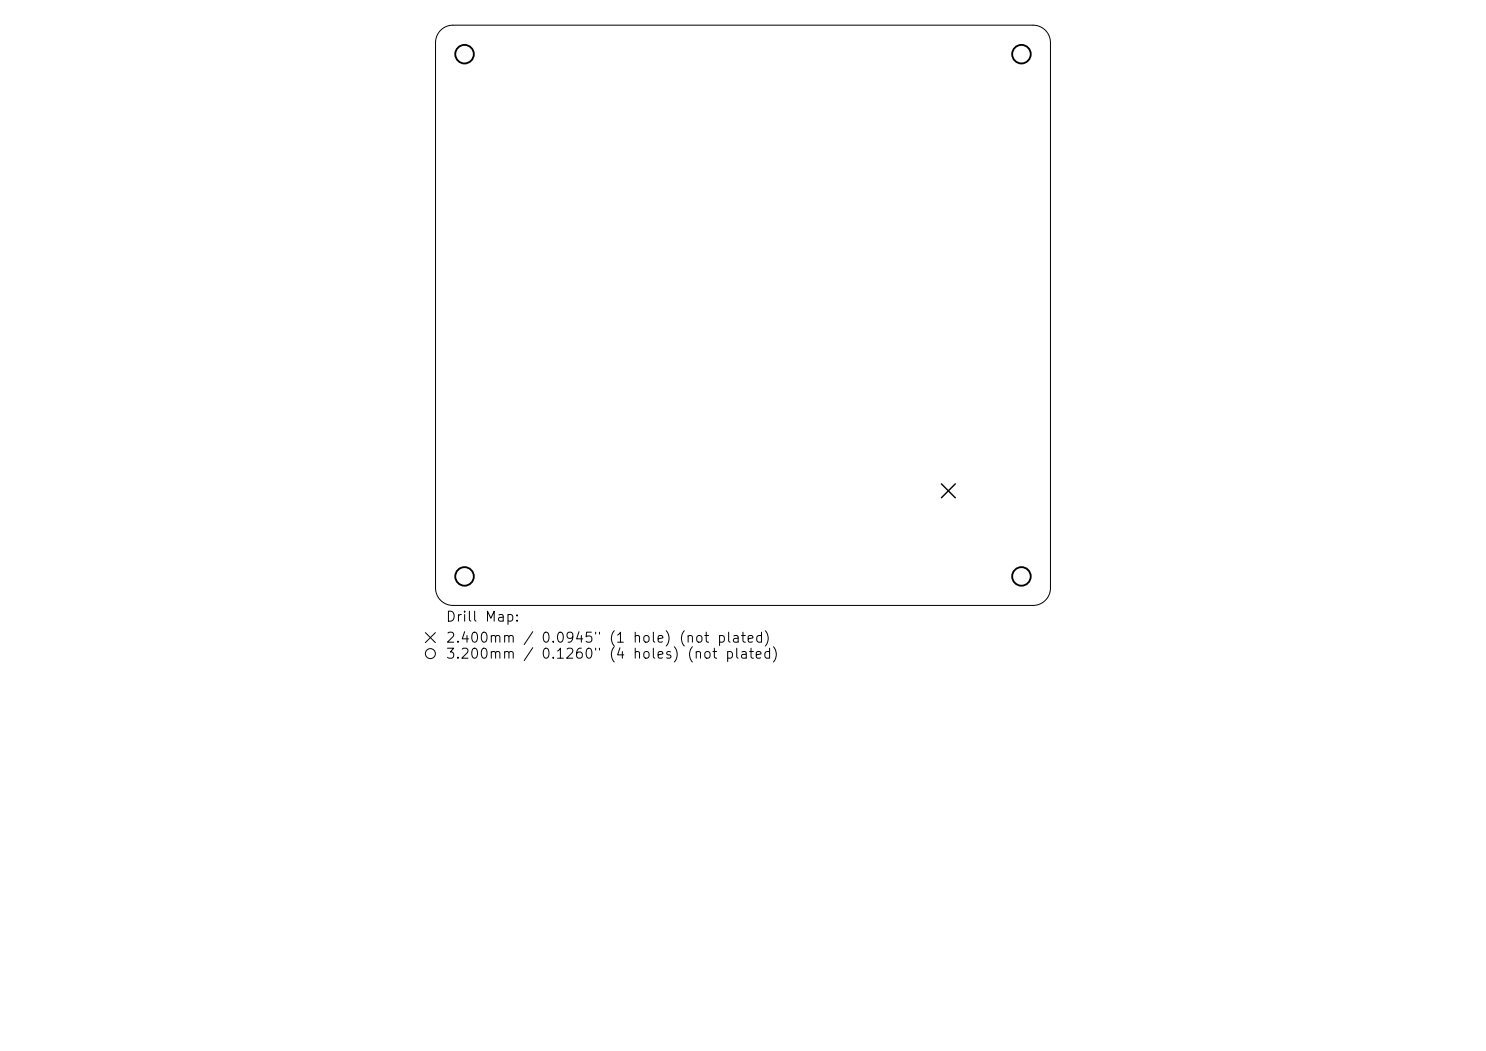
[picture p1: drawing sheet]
<svg xmlns="http://www.w3.org/2000/svg" width="297mm" height="210mm" viewBox="0 0 297 210" stroke-linecap="round" stroke-linejoin="round" font-family="sans-serif">
<defs><g id="words">
<g font-size="2">
<text x="89" y="124.7">Drill Map:</text>
<text x="89" y="128.9">2.400mm / 0.0945&quot; (1 hole) (not plated)</text>
<text x="89" y="132.1">3.200mm / 0.1260&quot; (4 holes) (not plated)</text>
</g>
</g></defs>
<g fill="none" stroke="#000" stroke-width=".2">
<path d="M88.1 6a3.5 3.5 0 0 1 2.4-1h116a3.5 3.5 0 0 1 3.5 3.5v109a3.5 3.5 0 0 1-3.5 3.5h-116a3.5 3.5 0 0 1-3.5-3.5v-109a3.5 3.5 0 0 1 1.1-2.5zM85 126.4l2 2M87 126.4l-2 2"/>
<circle cx="86" cy="130.6" r="1"/>
</g>
<path d="M188.2 96.7l2.7 2.8M190.9 96.7l-2.7 2.8" fill="none" stroke="#000" stroke-width=".28"/>
<g fill="none" stroke="#000" stroke-width=".37">
<circle cx="92.8" cy="10.8" r="1.86"/>
<circle cx="204.2" cy="10.8" r="1.86"/>
<circle cx="92.8" cy="115.2" r="1.86"/>
<circle cx="204.2" cy="115.2" r="1.86"/>
</g>
<use href="#words"/>
</svg>
